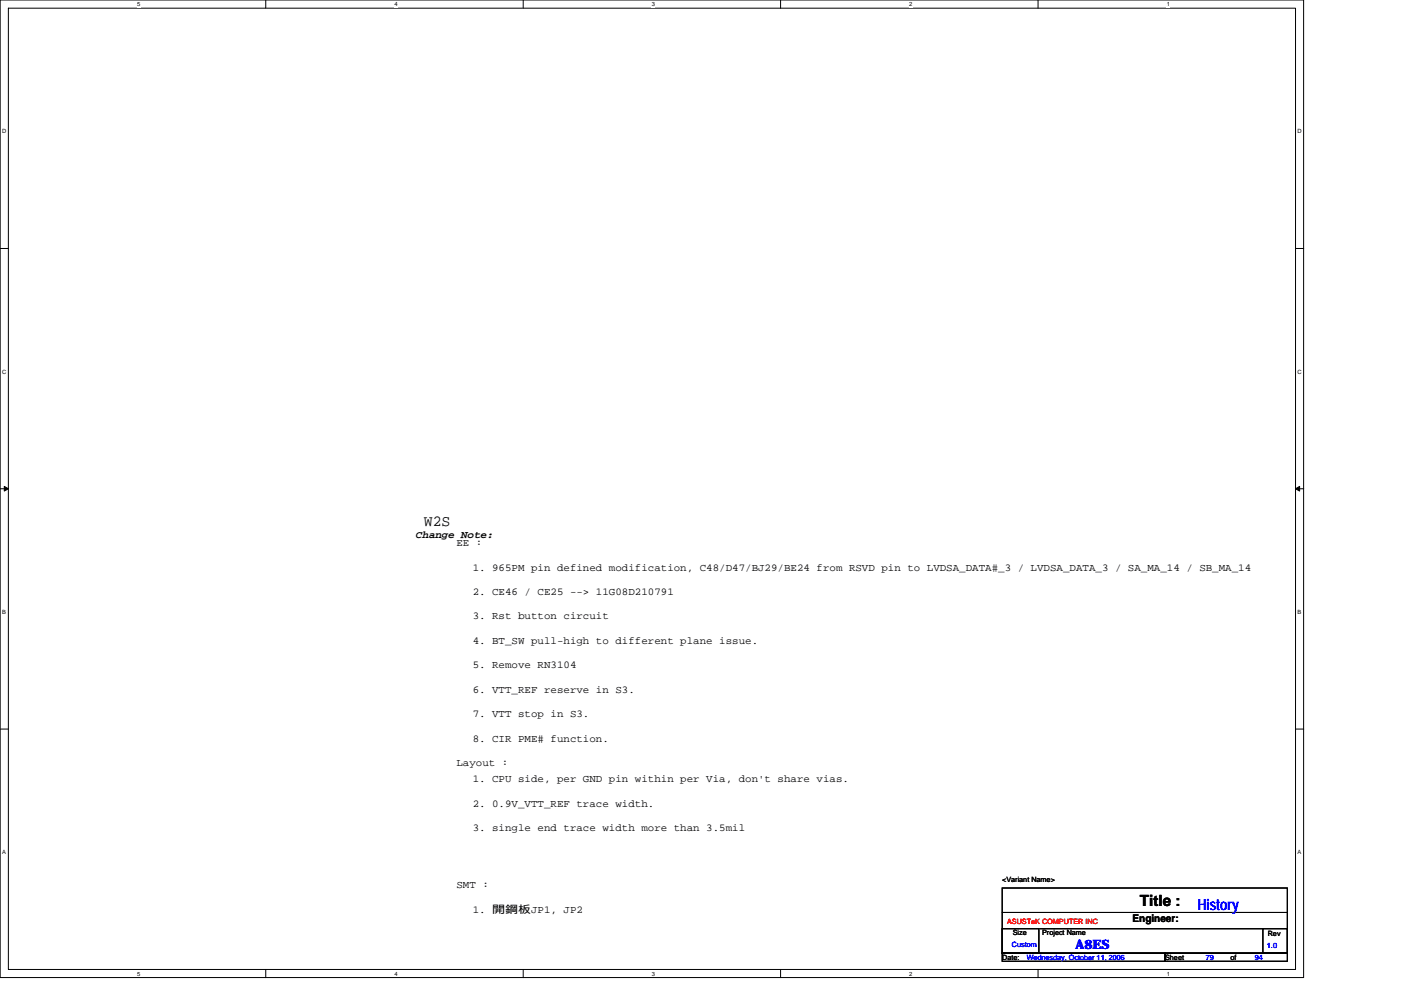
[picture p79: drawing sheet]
<svg xmlns="http://www.w3.org/2000/svg" width="297mm" height="210mm" viewBox="0 0 297 210" stroke-linecap="round" stroke-linejoin="round" font-family="sans-serif">
<defs><g id="words">
<g font-size="3.3">
<text x="89.9" y="111.4">W2S</text>
<text x="241.7" y="192.2">Title :</text>
</g>
<text font-size="3.3" fill="#00f" x="254" y="193">History</text>
<text font-size="2.8" fill="#00f" x="228" y="201.2">A8ES</text>
<g font-size="2.2">
<text x="88.1" y="114.2">Change Note:</text>
<text x="96.8" y="115.8">EE :</text>
<text x="100.2" y="121">1. 965PM pin defined modification, C48/D47/BJ29/BE24 from RSVD pin to LVDSA_DATA#_3 / LVDSA_DATA_3 / SA_MA_14 / SB_MA_14</text>
<text x="100.2" y="126.2">2. CE46 / CE25 --&gt; 11G08D210791</text>
<text x="100.2" y="131.3">3. Rst button circuit</text>
<text x="100.2" y="136.5">4. BT_SW pull-high to different plane issue.</text>
<text x="100.2" y="141.7">5. Remove RN3104</text>
<text x="100.2" y="146.9">6. VTT_REF reserve in S3.</text>
<text x="100.2" y="152.1">7. VTT stop in S3.</text>
<text x="100.2" y="157.2">8. CIR PME# function.</text>
<text x="96.8" y="162.4">Layout :</text>
<text x="100.2" y="165.9">1. CPU side, per GND pin within per Via, don't share vias.</text>
<text x="100.2" y="171.1">2. 0.9V_VTT_REF trace width.</text>
<text x="100.2" y="176.3">3. single end trace width more than 3.5mil</text>
<text x="96.8" y="188.3">SMT :</text>
<text x="100.2" y="193.5">1. 開鋼板JP1, JP2</text>
<text x="240.1" y="195.6">Engineer:</text>
</g>
<g font-size="1.5">
<text x="212.5" y="187.1">&lt;Variant Name&gt;</text>
<text x="212.5" y="203.5">Date:</text>
<text x="214.7" y="198.3">Size</text>
<text x="221" y="198.3">Project Name</text>
<text x="247" y="203.5">Sheet</text>
<text x="260.9" y="203.5">of</text>
<text x="268.8" y="198.5">Rev</text>
</g>
<text font-size="1.5" fill="#f00" x="213.5" y="195.9">ASUSTeK COMPUTER INC</text>
<g font-size="1.5" fill="#00f">
<text x="214.6" y="200.7">Custom</text>
<text x="217.7" y="203.5">Wednesday, October 11, 2006</text>
<text x="255.7" y="203.5">79</text>
<text x="266" y="203.5">94</text>
<text x="268.6" y="200.9">1.0</text>
</g>
<g font-size="1.2">
<text x="29.1" y="1.3">5</text>
<text x="83.6" y="1.3">4</text>
<text x="138.2" y="1.3">3</text>
<text x="192.8" y="1.3">2</text>
<text x="247.4" y="1.3">1</text>
<text x=".5" y="28.3">D</text>
<text x="275.1" y="28.3">D</text>
<text x=".5" y="79.2">C</text>
<text x="275.1" y="79.2">C</text>
<text x=".5" y="130.2">B</text>
<text x="275.1" y="130.2">B</text>
<text x=".5" y="181.1">A</text>
<text x="275.1" y="181.1">A</text>
<text x="29.1" y="206.8">5</text>
<text x="83.6" y="206.8">4</text>
<text x="138.2" y="206.8">3</text>
<text x="192.8" y="206.8">2</text>
<text x="247.4" y="206.8">1</text>
</g>
</g></defs>
<path d="M0 0h276.4v207.3h-276.4zM1.8 1.7h272.9v203.8h-272.9z" fill="none" stroke="#000" stroke-width=".21"/>
<g fill="#fff">
<path d="M29.1 .2h.6v1.4h-.6z"/>
<path d="M29.1 205.7h.6v1.4h-.6z"/>
</g>
<path d="M56.3 0v1.7M56.3 205.5v1.8" fill="none" stroke="#000" stroke-width=".21"/>
<g fill="#fff">
<path d="M83.6 .2h.7v1.4h-.7z"/>
<path d="M83.6 205.7h.7v1.4h-.7z"/>
</g>
<path d="M110.9 0v1.7M110.9 205.5v1.8" fill="none" stroke="#000" stroke-width=".21"/>
<g fill="#fff">
<path d="M138.2 .2h.7v1.4h-.7z"/>
<path d="M138.2 205.7h.7v1.4h-.7z"/>
</g>
<path d="M165.5 0v1.7M165.5 205.5v1.8" fill="none" stroke="#000" stroke-width=".21"/>
<g fill="#fff">
<path d="M192.8 .2h.6v1.4h-.6z"/>
<path d="M192.8 205.7h.6v1.4h-.6z"/>
</g>
<path d="M220.1 0v1.7M220.1 205.5v1.8" fill="none" stroke="#000" stroke-width=".21"/>
<g fill="#fff">
<path d="M247.4 .2h.6v1.4h-.6z"/>
<path d="M247.4 205.7h.6v1.4h-.6z"/>
<path d="M.5 27.2h.8v1.4h-.8z"/>
<path d="M275.1 27.2h.9v1.4h-.9z"/>
<path d="M.5 78.1h.8v1.4h-.8z"/>
<path d="M275.1 78.1h.9v1.4h-.9z"/>
</g>
<path d="M0 52.7h1.8M274.7 52.7h1.7" fill="none" stroke="#000" stroke-width=".21"/>
<g fill="#fff">
<path d="M.5 129.1h.8v1.4h-.8z"/>
<path d="M275.1 129.1h.8v1.4h-.8z"/>
</g>
<path d="M0 103.6h1.8M274.7 103.6h1.7" fill="none" stroke="#000" stroke-width=".21"/>
<path d="M.9 103.1l.9 .5-.9 .5zM274.7 103.6l.8-.5v1z" fill="#000" stroke="#000" stroke-width=".21"/>
<g fill="#fff">
<path d="M.5 180h.8v1.4h-.8z"/>
<path d="M275.1 180h.8v1.4h-.8z"/>
</g>
<path d="M0 154.6h1.8M274.7 154.6h1.7M212.5 188.3h60.4v13.8h-60.4zM212.5 196.9h7.8v5.2h-7.8zM212.5 193.5h60.4M220.4 196.9h47.4M267.8 196.9h5.1v5.2h-5.1zM212.5 202.1h34.5v1.7h-34.5zM247 202.1h25.9v1.7h-25.9z" fill="none" stroke="#000" stroke-width=".21"/>
<use href="#words"/>
</svg>
